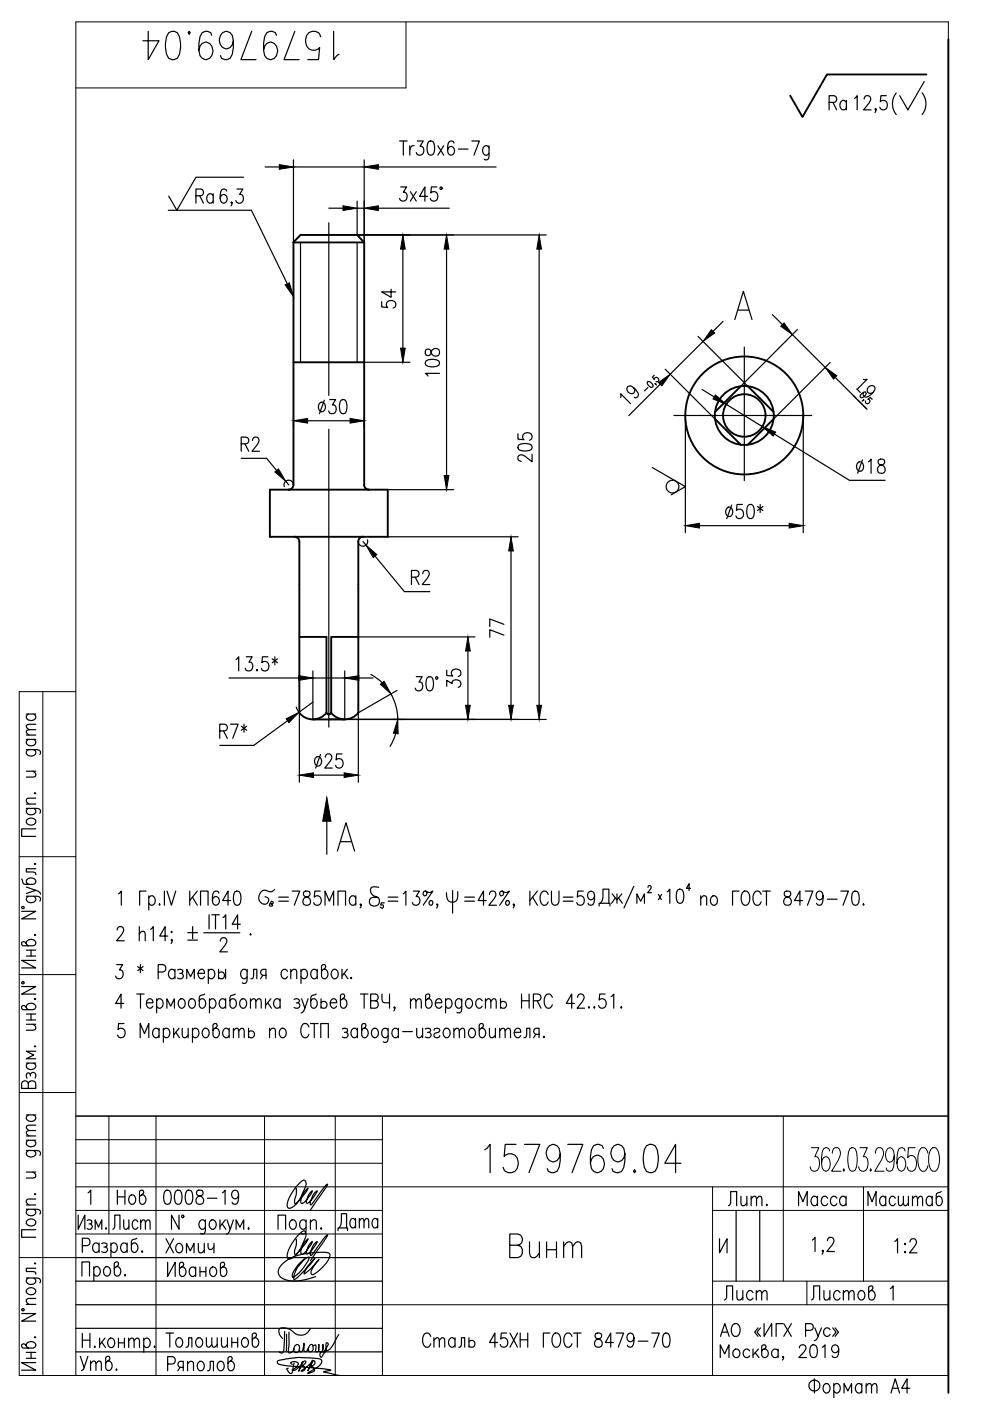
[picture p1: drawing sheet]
<svg xmlns="http://www.w3.org/2000/svg" width="210mm" height="297mm" viewBox="0 0 210 297" stroke-linecap="round" stroke-linejoin="round" font-family="sans-serif">
<defs><g id="words">
<g font-size="10.1">
<text x="29.3" y="13.8">1579769.04</text>
<text x="102" y="249.8">1579769.04</text>
</g>
<text font-size="8.8" x="107.2" y="267.8">Винт</text>
<text font-size="8.4" x="188.4" y="25.4">( )</text>
<g font-size="7.1">
<text x="136.5" y="86.8" transform="rotate(-90 136.5 86.8)">19</text>
<text x="186.6" y="85.4" transform="rotate(-90 186.6 85.4)">19</text>
<text x="70.9" y="262.1">Дата</text>
</g>
<g font-size="6.6">
<text x="175" y="24.7">Ra</text>
<text x="40.6" y="44.4">Ra</text>
<text x="94.5" y="81.1" transform="rotate(-90 94.5 81.1)">108</text>
<text x="180.6" y="101.6">18</text>
<text x="34.6" y="272">Иванов</text>
<text x="152.8" y="276.9">Лист</text>
<text x="171.1" y="276.9">Листов</text>
</g>
<g font-size="6.2">
<text x="85" y="66.7" transform="rotate(-90 85 66.7)">54</text>
<text x="66.7" y="88.9">30</text>
<text x="113.9" y="99.1" transform="rotate(-90 113.9 99.1)">205</text>
<text x="153.1" y="111.1">50*</text>
<text x="108" y="136.2" transform="rotate(-90 108 136.2)">77</text>
<text x="98.8" y="147.1" transform="rotate(-90 98.8 147.1)">35</text>
<text x="66" y="164">25</text>
<text x="24" y="256.5">Нов</text>
<text x="33.9" y="256.5">0008-19</text>
<text x="153.5" y="256.8">Лит.</text>
<text x="168.3" y="256.8">Масса</text>
<text x="183.1" y="256.8">Масштаб</text>
<text x="22.9" y="261.8">Лист</text>
<text x="34.2" y="266.7">Хомич</text>
<text x="188.7" y="266.7">1:2</text>
<text x="34.2" y="286.8">Толошинов</text>
<text x="88.9" y="286.8">Сталь 45ХН ГОСТ 8479-70</text>
<text x="16.2" y="291.7">Утв.</text>
<text x="34.6" y="291.7">Ряполов</text>
</g>
<text font-size="2.6" x="52.2" y="199.3">.</text>
</g></defs>
<g fill="#000" stroke="#000" stroke-width=".21">
<path d="M59.2 34.9l3 .5-3 .5zM77.2 35.4l3-.5v1zM60.5 60.4l.9-.4 .8 2.9zM72.7 43.6l3 .5-3 .5zM77.2 44.1l3-.5v1zM85.4 49.8l.5 3h-1zM94.7 49.8l.5 3h-1zM114.3 49.8l.5 3h-1zM84.9 73.8h1l-.5 3zM150.8 69.9l.7 .7-2.4 1.8zM165.5 69.2l.7-.7 1.8 2.4zM175 77.9l2.4 1.8-.7 .7z"/>
<path d="M58.3 100.1l.7-.7 1.6 2.6zM62.2 89.2l3-.5v1zM74.2 88.7l3 .5-3 .5zM139.6 81.1l2.5-1.8-1.8 2.5zM151.7 83.7l2.3 2-2.8-1.1zM161.6 90.5l2.9 1.1-.6 .9zM77.6 115.6l2.3 2-.8 .6zM94.2 100.8h1l-.5 3zM108.3 113.8l.5 3h-1zM145.3 111.4l3-.4v1zM167.3 111l3 .4-3 .6zM99.2 135l.5 3h-1z"/>
<path d="M60.7 152.4l2.7-1.4-2.1 2.2zM63.3 143.3l3 .4-3 .5zM73.1 143.7l3-.4v.9zM80.6 145.1l.8-.6 1.5 2.6zM84.3 152.5l.1 3.1-1-.2zM98.7 149.5h1l-.5 3zM107.8 149.5h1l-.5 3zM113.8 149.5h1l-.5 3zM63.5 164.3l3-.5v1zM69.3 169.1l.9 5h-1.8z"/>
</g>
<g fill="none" stroke="#000" stroke-width=".25">
<path d="M51.6 37.6h-10.1l-4 7-1.7-3M56.2 35.4h3M62.2 33.9v17.5M62.2 35.4h15M77.2 33.9v17.5M80.2 35.4h25M84.7 29.9h1.6M84.9 39.6h1.3l-.7 1.2a.9 .9 0 0 1 .8 1.2 .9 .9 0 0 1-1.5 .4l-.1-.3M85.5 29.9v3M86.9 30.9v2M87.8 30.9a.8 .8 0 0 0-.9 .9M88.5 29.9h1.3l-.7 1.1a.9 .9 0 0 1 .7 1.3 .9 .9 0 0 1-1.4 .3l-.1-.3"/>
<path d="M90.9 30l.6-.1a1.46 1.46 0 0 1 .7 1.7l-.4 1.2-.6 .1a1.46 1.46 0 0 1-.7-1.7zM92.6 39.6h-1.1l-.2 1.3a.87 .87 0 0 1 1.1-.2 .87 .87 0 0 1 .4 1.1 .82 .82 0 0 1-.6 .8 .82 .82 0 0 1-1-.5M92.8 30.9l1.3 2M93.4 39.7h.3v.4h-.3zM94.1 30.9l-1.3 2M96.3 30.3l-.1-.3-.4-.1-.6 .1a2.82 2.82 0 0 0 0 2.8 .89 .89 0 0 0 1.2-.7 .89 .89 0 0 0-.7-1.1 .81 .81 0 0 0-.8 .9M97.2 31.6h2M100 29.9h1.6l-1.1 3M103.7 30.9l-.1 2.7a.59 .59 0 0 1-.9 .2M103.7 31.3a.66 .66 0 0 0-.6-.4 .66 .66 0 0 0-.7 .4 1.01 1.01 0 0 0 .8 1.6l.5-.4M183.2 21l.3-.6 .6-.1a.93 .93 0 0 1 .1 1.6l-1.1 1.4h1.6M35.7 44.6h17.6l7.6 15.6"/>
<path d="M49.2 42.9l-.1 .2-.1-.2 .1-.1a.63 .63 0 0 1-.1 .9M50.2 40.1h1.3l-.7 1.1h.3a.95 .95 0 0 1 .4 1.4 .95 .95 0 0 1-1.4 .2l-.1-.3M63.7 51.4v25.4M69.7 47.2v36.6M69.7 44.1h3M75.7 42.6v7.2h40.1M75.7 51.4v25.4M75.7 44.1h1.5M80.2 44.1h15.1M85.4 52.8v21M87 40.6l1.3 2M88.3 40.6l-1.3 2"/>
<path d="M90.7 41.6h-1.8l1.2-2v3M94.7 52.8v48M114.3 52.8v96.7M77.2 76.8h9.7M138.7 79.6l-.4 .4 .4 .5a.44 .44 0 0 1 .5-.5 .44 .44 0 0 1 .4 .5 .44 .44 0 0 1-.5 .4M141 78.3l10.6 10.5M148 71.3l10.6 10.6M149.1 72.4l-7 6.9M153.3 68.1l-2.1 2.2M155.8 67.8l1.8-6 1.8 6M156.5 65.8h2.3M157.8 73.6v28.3"/>
<path d="M163.8 66.7l2.1 2.1M168 70.9l7 7M169.1 69.9l-12 12M176 76.8l-12 12M51.1 97.2h5.4l2.2 2.5M51.1 94.1h1.1a.73 .73 0 0 0 .6-.7 .73 .73 0 0 0-.6-.7h-1.1v3M51.9 94.1l.8 1.6M53.5 93.4l.3-.6 .7-.1a.94 .94 0 0 1 .1 1.6l-1.2 1.4h1.6M62.2 88.5v2.2M69.7 91v63.2M77.2 88.5v2.2M138.3 99.1l7 4.1-3 1.7"/>
<path d="M139 81.3l-.1 .1 .1-.1 .1 .4M140 81.5l-6.7 6.6M142.9 88.1h29.2M145.3 88.1v24.9M148.9 82.6l2.5 1.6M154 85.7l7.6 4.8M164.2 92l15.9 9.8h7.6M170.3 88.1v24.9M177.1 80l6.7 6.7M60.6 102l.6 .8M62.2 102.8a1 1 0 0 0-1.2-1 1 1 0 0 0-.7 1.4M77 114.8l.6 .8"/>
<path d="M77.9 114.4a1 1 0 0 1-.8 1.4 1 1 0 0 1-1.1-1M79.5 117.9l6.2 7.5h5.4M82.2 103.8h14M82.2 113.8h27.6M108.3 116.8v32.7M148.3 111.4h19M50 139.8l.6-.5v2.9M52.2 139.3h1.3l-.7 1.1h.3a.94 .94 0 0 1 .4 1.4 .94 .94 0 0 1-1.4 .2l-.1-.3M56.8 139.3h-1.2l-.1 1.2a.87 .87 0 0 1 1.1-.1 .87 .87 0 0 1 .4 1 .82 .82 0 0 1-.7 .8 .82 .82 0 0 1-.9-.5M57.7 139.7l1.1 .8M58.3 139.3v1.7M58.8 139.7l-1.1 .8"/>
<path d="M76 135h24.7M87.2 122.4h1.1a.73 .73 0 0 0 .6-.7 .73 .73 0 0 0-.6-.8h-1.1v3M88 122.4l.8 1.5M89.6 121.7l.3-.6 .7-.2a.93 .93 0 0 1 .1 1.6l-1.2 1.4h1.6M99.2 138v11.5M5.6 158.9l2.7 .2 .3 .3-.2 .6M5.6 156.8h2M5.6 155.8h2M5.6 151.4h2M6 158.9l-.4 .5a1 1 0 0 0 1 .9 1 1 0 0 0 1-.9l-.4-.5M6 156.8a.66 .66 0 0 0-.4 .6 .66 .66 0 0 0 .4 .6 .91 .91 0 0 0 1.1 .1 .91 .91 0 0 0 .3-1.1l-.2-.2M6 151.4l-.4 .4a1 1 0 0 0 1 1 1 1 0 0 0 1-1l-.4-.4"/>
<path d="M7.6 154.7l-1.9 .1-.1 .5 .6 .5M7.6 153.6l-1.9 .1-.1 .4 .6 .6M46.6 155h1a.73 .73 0 0 0 .6-.7 .73 .73 0 0 0-.6-.8h-1v3M47.4 155l.8 1.5M48.5 143.7h14.8M48.9 153.5h1.6l-1.2 3M51.2 154l1.1 .8M51.7 153.5v1.8M52.3 154l-1.1 .8M54.5 142l.1 .1-.1 .1zM61 152.8l-7.2 5.2h-7.2M62.8 149.9l.7 1.2"/>
<path d="M63.5 151.1v14.7M66.3 142.2v10.3M66.3 143.7h6.8M66.3 148.9l-2.9 2.1M69.7 152.5h46.1M73.1 142.2v10.3M76 151.1v14.7M76.1 143.7h3M78.6 143l2.4 1.8M82.9 147.1a10.8 10.8 0 0 1 1.4 5.4M83.9 155.5l-1.2 2.7M84.2 146.4l-8.3 4.7"/>
<path d="M88.3 143.5h1.2l-.7 1.1h.4a.95 .95 0 0 1 .4 1.4 .95 .95 0 0 1-1.5 .2l-.1-.3M90.6 143.6l.6-.1a1.46 1.46 0 0 1 .7 1.7l-.3 1.1-.6 .2a1.46 1.46 0 0 1-.7-1.7zM5.6 171.4l2.7 .1 .3 .3-.2 .6M5.6 170.5h2M5.6 163.5h2M5.7 173.8a1.06 1.06 0 0 1 1.1-.3 1.06 1.06 0 0 1 .8 .9 1.06 1.06 0 0 1-1.1 .5 1.06 1.06 0 0 1-.9-.9zM6 171.4l-.4 .4a1 1 0 0 0 1 1 1 1 0 0 0 1-1l-.4-.4M7 163.5l.6 .6-.2 .6-1.8 .1M7.3 168.2h.3l-.2 .1zM7.6 175.7h-3v1.6h3M7.6 169.2l-1.9 .1-.1 .6 .6 .6M69.3 174.1v7"/>
<path d="M72.2 178.5h2.3M4.6 193.2h3l-3 1.6h3M4.6 186.4l.4 1 2 .1a.64 .64 0 0 0 .6-.6 .64 .64 0 0 0-.4-.6 .9 .9 0 0 0-1.2-.1 .9 .9 0 0 0-.3 1.1l.3 .2M4.7 192.3h.4v.3h-.4zM5.6 190l2.7 .1 .3 .4-.2 .5M5.6 188.1l2 .7-2 .6M6 190l-.4 .5a1 1 0 0 0 1 .9 1 1 0 0 0 1-.9l-.4-.5M7.3 198.2h.3l-.2 .2zM7.3 183.2l.1-.2 .2 .2-.2 .1zM7.6 188.8l.8 .4 .2 .4M7.6 184.2h-2v.7l1.8 .1 .2 .4M24.8 197.2l.3-.6 .7-.1a.93 .93 0 0 1 .1 1.5l-1.2 1.5h1.6"/>
<path d="M25.1 189.5l.6-.6v3M29.5 198l.6-.5 .6 .1 .1 1.9M29.5 196.5v3M31 188.9h-1.4v3M31.5 190.4l.5-.5a1 1 0 0 1 .9 1 1 1 0 0 1-.9 1l-.5-.4M31.5 189.9v3M31.9 197l.6-.5v3M33.8 191.6l.1 .2-.1 .1-.1-.1zM34.9 188.9v3M35.4 188.9l.9 3 1-3M35.6 198.5h-1.7l1.1-2v3M36.4 197.5l.1 .1-.1 .1-.1-.1z"/>
<path d="M36.5 199.3l-.1 .2-.1-.2 .1-.1a.62 .62 0 0 1-.1 .8M39.8 197.7h2.1M39.8 199.3h2.1M40.2 188.9v3M40.8 190.2l1 1.7M40.8 196.5v2.5M41.8 188.9l-1.6 2M42.5 191.9v-3h1.6v3M43.2 197.8h7.6M44.3 194v3M44.9 194h1.6M45.7 194v3"/>
<path d="M46.4 189.4a.64 .64 0 0 0-1-.3 2.84 2.84 0 0 0 0 2.7 .66 .66 0 0 0 1-.3 .86 .86 0 0 0 0-1 .86 .86 0 0 0-1-.3l-.4 .7M46.7 199.5l.3-.5 .6-.2a.93 .93 0 0 1 .1 1.6l-1.1 1.4h1.6M47.3 194.5l.6-.5v3M48.9 190.9h-1.7l1.1-2v3M49.8 189.1l.6-.2a1.46 1.46 0 0 1 .7 1.7l-.4 1.2-.5 .1a1.44 1.44 0 0 1-.7-1.7zM51 196h-1.8l1.2-2v3M57.6 191.1a.3 .3 0 0 1 .3 .4 .3 .3 0 0 1-.5 .1l.3 .2a.3 .3 0 0 1-.4 .4 .3 .3 0 0 1-.1-.5zM58.2 188.6a1.27 1.27 0 0 1-1.8 .2 1.44 1.44 0 0 0-1.5 1.5 1.44 1.44 0 0 0 1.6 1.3 .79 .79 0 0 0 .5-.8 .79 .79 0 0 0-.8-.7M59.1 190.2h2M59.1 191.1h2M61.9 188.9h1.6l-1.1 3M64.5 189.1a.67 .67 0 0 0 .2 1 .98 .98 0 0 1 1.1 .6 .98 .98 0 0 1-.5 1.2 .88 .88 0 0 1-1.1-.7 .88 .88 0 0 1 .7-1l.5-.1a.61 .61 0 0 0 .3-.6 .61 .61 0 0 0-.4-.6z"/>
<path d="M67.9 188.9h-1.2l-.1 1.3a.88 .88 0 0 1 1.1-.2 .88 .88 0 0 1 .4 1.1 .82 .82 0 0 1-.7 .8 .82 .82 0 0 1-.9-.5M68.9 191.9v-3l.9 2.2 .9-2.2v3M71.5 180.5l1.9-6 1.8 6M71.7 191.9v-3h1.6v3M75.4 190.4l-.4-.5a1 1 0 0 0-1 1 1 1 0 0 0 1 1l.4-.4M75.4 189.9v2M76.6 191.8l-.1 .1-.2-.1 .2-.2a.62 .62 0 0 1-.2 .9M80.3 188.1a1.31 1.31 0 0 0-1.7 .3 1.59 1.59 0 0 0 1.5 1.9 1.06 1.06 0 0 1-.4 1.8 1.06 1.06 0 0 1-1.3-1.3 1.32 1.32 0 0 1 1.8-.5M81.5 191.4h-.6l-.2 .5a.39 .39 0 0 1 .6 .1 .39 .39 0 0 1-.2 .5l-.5-.2M82.3 190.2h2M82.3 191.1h2M85.5 189.5l.6-.6v3"/>
<path d="M87.7 188.9h1.2l-.7 1.2h.4a.94 .94 0 0 1 .4 1.3 .94 .94 0 0 1-1.5 .2l-.1-.2M90.3 188.9l.2 .6-.3 .4h-.3l-.2-.3 .1-.5a.77 .77 0 0 1 1.1 .1l.9-.3-2.1 3M92.8 191.8l-.1 .1v-.3a.64 .64 0 0 1-.1 .9M96 188.8v4.8M97 189.1l.1 .8a1.18 1.18 0 0 1-1.1 1.4 1.18 1.18 0 0 1-1.3-1.3v-.7M98.5 190.2h2.1M98.5 191.1h2.1M103.1 190.9h-1.7l1.1-2v3M103.8 189.6l.2-.5 .7-.2a.93 .93 0 0 1 .1 1.6l-1.1 1.4h1.6M106.5 188.9l.2 .3v.3l-.3 .4h-.2l-.3-.3 .2-.5a.75 .75 0 0 1 1 .1l.9-.3-2.1 3M109 191.8l-.1 .1-.1-.1 .1-.2a.62 .62 0 0 1-.1 .9M112.3 188.9v3"/>
<path d="M112.9 190.2l1 1.7M113.9 188.9l-1.6 2M116.2 189.6a.8 .8 0 0 0-.8-.7 .8 .8 0 0 0-.8 .7 1.88 1.88 0 0 0 .6 2.3 .85 .85 0 0 0 1-.7M116.9 188.9v2.2a.8 .8 0 0 0 .8 .8 .8 .8 0 0 0 .8-.8v-2.2M119.4 190.2h2.1M119.4 191.1h2.1M123.7 188.9h-1.2l-.1 1.3a.87 .87 0 0 1 1.1-.2 .87 .87 0 0 1 .4 1.1 .82 .82 0 0 1-.7 .8 .82 .82 0 0 1-.9-.5M126.1 189.9a.8 .8 0 0 1-.8 .9 .95 .95 0 0 1-.7-1 .95 .95 0 0 1 .8-.9l.3 .2a2.51 2.51 0 0 1 0 2.7 .64 .64 0 0 1-1-.3M127 192.1v-.6h2.3v.6M127.3 191.5a3.1 3.1 0 0 0 .5-3h1.3v3M129.8 189.5l1 1.3 1-1.3M130.5 190.4l-.8 1.1"/>
<path d="M130.8 189.5v2M131.2 190.4l.8 1.1M134.4 187.9l-2.1 4.6M135 191.5v-2l.8 1.6 .8-1.6v2M137.4 188.1l.2-.3h.2l.3 .3-.2 .4-.6 .8h.8M139.6 189.6l.6 1.2M140.3 189.6l-.7 1.2M141.4 189.1l.6-.6v3M143.7 188.7l.6-.2a1.46 1.46 0 0 1 .7 1.7l-.4 1.2-.5 .1a1.42 1.42 0 0 1-.7-1.7zM146.4 188.4h-.9l.6-1v1.5M148.6 190.5l.5-.6 .6 .2 .1 1.8M148.6 189.9v2"/>
<path d="M151 190.1l.2-.2a1 1 0 0 1 .9 1 1 1 0 0 1-.9 1 1.17 1.17 0 0 1-.2-1.8zM156.7 188.9h-1.4v3M157.6 189.1l.2-.2a.99 .99 0 0 1 1.2 1.2 1.78 1.78 0 0 1-.7 1.8 .99 .99 0 0 1-1.2-1.1 2.11 2.11 0 0 1 .5-1.7zM161.4 189.6a.8 .8 0 0 0-.8-.7 .8 .8 0 0 0-.8 .7 1.88 1.88 0 0 0 .5 2.3 .84 .84 0 0 0 1.1-.7M161.7 188.9h1.6M162.5 188.9v3M166.4 189.1a.69 .69 0 0 0 .2 1 .98 .98 0 0 1 1.1 .6 .98 .98 0 0 1-.5 1.2 .87 .87 0 0 1-1.1-.7 .87 .87 0 0 1 .8-1l.4-.1a.61 .61 0 0 0 .4-.6 .61 .61 0 0 0-.5-.6zM170.2 190.9h-1.7l1.1-2v3M170.7 188.9h1.6l-1.1 3M174.5 189.9a.79 .79 0 0 1-.8 .9 .95 .95 0 0 1-.7-1 .95 .95 0 0 1 .8-.9l.4 .2a2.58 2.58 0 0 1 0 2.7 .65 .65 0 0 1-1.1-.3M175.4 190.6h2.1M178.3 188.9h1.6l-1.2 3"/>
<path d="M180.9 189.1l.6-.2a1.46 1.46 0 0 1 .7 1.7l-.4 1.2-.5 .1a1.46 1.46 0 0 1-.7-1.7zM183.1 191.6l.1 .2-.1 .1-.1-.1zM4.6 209.2h3l-3 1.6h3M4.7 208.2h.4v.3h-.4zM5.6 200.1a1 1 0 0 1 1-.9 1 1 0 0 1 1 .9l-.6 .4h-2.1l-.3-.3v-.3l.4-.3 .3 .1 .7 .8M5.6 213.6a1 1 0 0 1 1-.9 1 1 0 0 1 1 .9l-.6 .5h-2.1l-.3-.4v-.3l.4-.2 .3 .1 .7 .8M5.6 201.5h2M5.6 202.7h2M5.6 217.2h2M5.6 215h2M5.6 216.3h2M6.6 215v1.3"/>
<path d="M6.6 201.5v1.2M7 217.2l.6 .5-.2 .6-1.8 .1M7.3 211.8l.1-.1 .2 .1zM7.6 203.6h-3l3 1.6h-3M24.7 204.5h1.3l-.7 1.2a.9 .9 0 0 1 .7 1.2 .9 .9 0 0 1-1.4 .3l-.1-.3M26.2 212.8h-1.7l1.2-2v3M26.3 217h-1.2l-.1 1.3a.88 .88 0 0 1 1.1-.2 .88 .88 0 0 1 .4 1.1 .82 .82 0 0 1-.6 .8 .82 .82 0 0 1-1-.6M29 210.8h1.6M29.2 204.9l1.1 .9M29.8 204.5v1.7M29.8 210.8v3M30.3 204.9l-1.1 .9"/>
<path d="M31 212.6h1.4a.67 .67 0 0 0-.4-.8 .67 .67 0 0 0-.8 .4 1.01 1.01 0 0 0 .8 1.6l.4-.5M33.2 212.2a.67 .67 0 0 1 .6-.5 .67 .67 0 0 1 .7 .5 1.01 1.01 0 0 1-.8 1.6l-.5-.5M33.2 211.8v3M33.5 206.1h1.1a.82 .82 0 0 0 .6-.8 .82 .82 0 0 0-.6-.8h-1.1v3M33.7 218.4a.67 .67 0 0 0-.6-.4 .67 .67 0 0 0-.6 .4 1.01 1.01 0 0 0 .8 1.6l.4-.4M33.7 218v2M34.6 218.4a.67 .67 0 0 1 .7-.4 .67 .67 0 0 1 .6 .4 1.01 1.01 0 0 1-.8 1.6l-.5-.4M34.6 218v3M35.4 213.8v-2l.8 1.5 .8-1.5v2M36.8 218v2M37.1 205.9a.67 .67 0 0 0-.6-.4 .67 .67 0 0 0-.7 .4 1.01 1.01 0 0 0 .8 1.6l.5-.4M37.1 205.5v2"/>
<path d="M37.3 218.9l.8 1.1M37.6 205.7a.73 .73 0 0 1 1.2 .2l-.1 .3-.6 .2M38 218l-1.2 1.4M38.1 211.9a.64 .64 0 0 1 1.1 .3 1.01 1.01 0 0 1-.8 1.6 1.19 1.19 0 0 1-.3-1.9zM38.5 206.4a.59 .59 0 0 1 .4 .5 .59 .59 0 0 1-.4 .6l-.9-.1M38.6 218l.1 1.9 .6 .1 .6-.6M39.6 207.5v-2l.8 1.6 .8-1.6v2M39.9 218v2M40.3 211.9a.65 .65 0 0 1 1 .3 1.01 1.01 0 0 1-.8 1.6 1.19 1.19 0 0 1-.2-1.9zM40.8 218.4a.66 .66 0 0 1 .6-.4 .66 .66 0 0 1 .7 .4 1.01 1.01 0 0 1-.8 1.6l-.5-.4M40.8 218v3M42 206.4h1.4a.66 .66 0 0 0-.5-.9 .66 .66 0 0 0-.8 .4 1.01 1.01 0 0 0 .8 1.6l.5-.4"/>
<path d="M43.2 218.2a.64 .64 0 0 1 1 .2 1.01 1.01 0 0 1-.8 1.6 1.19 1.19 0 0 1-.2-1.8zM43.4 210.8l-1 .4-.2 2a.64 .64 0 0 0 .6 .6 .64 .64 0 0 0 .7-.5 .91 .91 0 0 0 0-1.1 .91 .91 0 0 0-1-.3l-.3 .3M44.2 205.9a.67 .67 0 0 1 .6-.4 .67 .67 0 0 1 .6 .4 1.01 1.01 0 0 1-.8 1.6l-.4-.4M44.2 205.5v3M44.4 212.2a.67 .67 0 0 1 .6-.5 .67 .67 0 0 1 .7 .5 1.01 1.01 0 0 1-.8 1.6l-.5-.5M44.4 211.8v3M45.6 218a1 1 0 0 1 .9 1 1 1 0 0 1-.9 1l-.4-.6v-2.1l.3-.3h.3l.3 .4-.2 .3-.7 .7M46.3 206.4a.73 .73 0 0 1 1.2 0 .73 .73 0 0 1-.4 1.1h-.4l-.4-.3M46.3 205.5v2M47.8 205.5v2M47.8 212.2a.67 .67 0 0 0-.6-.5 .67 .67 0 0 0-.6 .5 1.01 1.01 0 0 0 .8 1.6l.4-.5M47.8 211.8v2"/>
<path d="M48.6 218.4a.67 .67 0 0 0-.6-.4 .67 .67 0 0 0-.7 .4 1.01 1.01 0 0 0 .8 1.6l.5-.4M48.6 218v2M49.5 218.6l.6-.6 .4 .2 .1 1.8M49.5 218v2M49.9 210.8l-1 .4-.1 2a.64 .64 0 0 0 .5 .6 .64 .64 0 0 0 .7-.5 .91 .91 0 0 0 .1-1.1 .91 .91 0 0 0-1.1-.3l-.2 .3M50.6 218.6l.6-.6 .5 .2 .1 1.8M51.2 211.9a.64 .64 0 0 1 1 .3 1.01 1.01 0 0 1-.8 1.6 1.19 1.19 0 0 1-.2-1.9zM52.4 205.9l-.1-.1a.59 .59 0 0 0-.9-.1 1.07 1.07 0 0 0-.3 1.1 1.07 1.07 0 0 0 .8 .7l.5-.4M52.4 205.5l-.1 2.7a.59 .59 0 0 1-.9 .2M52.7 218.9a.73 .73 0 0 1 1.2 0 .73 .73 0 0 1-.4 1.1h-.5l-.3-.3M52.7 218v2M53.1 212.3l.6-.5 .4 .1 .1 1.9"/>
<path d="M53.1 211.8v2M53.2 207.5l.5-.1 .1-1.9h.7v2M54.2 212.3l.6-.5 .5 .1 .1 1.9M55.7 206.8l-.5 .7M56.3 211.8v2M56.4 206.8l-.9-.1a.66 .66 0 0 1 .2-1.2h.7v2M56.8 212.6l.8 1.2M57.2 218.6l.5-.6 .6 .2 .1 1.8M57.2 218v2M57.4 211.8l-1.1 1.4M59.4 212.2a.67 .67 0 0 0-.6-.5 .67 .67 0 0 0-.7 .5 1.01 1.01 0 0 0 .8 1.6l.5-.5M59.4 211.8v2"/>
<path d="M59.5 218.2a.65 .65 0 0 1 1.1 .2 1.01 1.01 0 0 1-.8 1.6 1.19 1.19 0 0 1-.3-1.8zM61 205.9a.66 .66 0 0 0-.7-.4 .66 .66 0 0 0-.6 .4 1.01 1.01 0 0 0 .8 1.6l.5-.4M61.7 206.1l.5-.6 .6 .2 .1 1.8M61.7 205.5v2M62.3 211.9a.73 .73 0 0 1 1.2 .3l-.1 .3-.6 .1M63.2 212.6a.59 .59 0 0 1 .4 .6 .59 .59 0 0 1-.4 .6l-.9-.2M63.8 205.9a.67 .67 0 0 1 .7-.4 .67 .67 0 0 1 .6 .4 1.01 1.01 0 0 1-.8 1.6l-.5-.4M63.8 205.5v3M64 211.8l.6 2 .7-2M64.6 213.8l-.2 .5-.6 .5M65.5 217.7a.8 .8 0 0 0-.8-.7 .8 .8 0 0 0-.8 .7 1.89 1.89 0 0 0 .6 2.3 .85 .85 0 0 0 1-.7M65.8 217h1.6"/>
<path d="M66.6 217v3M67 210.8l-1 .4-.1 2a.64 .64 0 0 0 .6 .6 .64 .64 0 0 0 .7-.5 .91 .91 0 0 0 0-1.1 .91 .91 0 0 0-1.1-.3l-.2 .3M67.3 205.9a.67 .67 0 0 0-.7-.4 .67 .67 0 0 0-.6 .4 .91 .91 0 0 0-.1 1.2 .91 .91 0 0 0 1.1 .3l.3-.3M67.3 205.5v2M68.1 212.6a.74 .74 0 0 1 1.2 0 .74 .74 0 0 1-.4 1.2h-.5l-.3-.3M68.1 211.8v2M68.6 205.5a1 1 0 0 1 .9 1 1 1 0 0 1-.9 1l-.4-.6v-2.1l.3-.3h.3l.3 .4-.1 .3-.8 .7M70 212.6h1.4a.67 .67 0 0 0-.4-.8 .67 .67 0 0 0-.9 .4 1.01 1.01 0 0 0 .8 1.6l.5-.5M70.6 205.7a.65 .65 0 0 1 1 .2 1.01 1.01 0 0 1-.8 1.6 1.19 1.19 0 0 1-.2-1.8zM72.5 205.5v2M72.6 218.2a.73 .73 0 0 1 1.1 .2l-.1 .3-.6 .2M72.6 211.8a1 1 0 0 1 1 1 1 1 0 0 1-1 1l-.4-.6v-2.2l.3-.2h.4l.2 .4-.1 .3-.8 .7"/>
<path d="M73 206.4l.8 1.1M73.4 218.9a.59 .59 0 0 1 .4 .5 .59 .59 0 0 1-.4 .6l-.8-.1M73.7 205.5l-1.2 1.4M74.5 207.2v.3l-.2-.1zM75.8 218.4a.67 .67 0 0 0-.6-.4 .67 .67 0 0 0-.7 .4 1.01 1.01 0 0 0 .8 1.6l.5-.4M75.8 218v2M76.4 210.8h1.6M77.1 218a1 1 0 0 1 1 1 1 1 0 0 1-1 1l-.4-.6v-2.1l.3-.3h.4l.2 .4-.1 .3-.8 .7M77.2 210.8v3M78.6 212.2h1a.82 .82 0 0 1 .6 .8 .82 .82 0 0 1-.6 .8h-1v-3h1a.73 .73 0 0 1 .6 .7 .73 .73 0 0 1-.6 .7M79.1 218.2a.64 .64 0 0 1 1 .2 1.01 1.01 0 0 1-.8 1.6 1.19 1.19 0 0 1-.2-1.8zM81 210.8v1.1l.2 .6 .4 .1h1"/>
<path d="M82.3 218.4l-.1-.1a.59 .59 0 0 0-.9-.1 1.07 1.07 0 0 0-.3 1.1 1.07 1.07 0 0 0 .8 .7l.5-.4M82.3 218l-.1 2.7a.59 .59 0 0 1-.9 .2M82.6 210.8v3M83.7 213.6l-.1 .2-.1-.2 .1-.1a.63 .63 0 0 1-.1 .8M84.5 218.4a.67 .67 0 0 0-.7-.4 .67 .67 0 0 0-.6 .4 1.01 1.01 0 0 0 .8 1.6l.5-.4M84.5 218v2M85.4 218.7h2M87 212.3l.6-.5 .5 .1 .1 1.9M87 211.8v2M88.2 212.3l.6-.5 .4 .1 .1 1.9M88.4 218l.1 1.9 .5 .1 .6-.6M89.6 218v2"/>
<path d="M90.2 218.2a.73 .73 0 0 1 1.1 .2l-.1 .3-.6 .2M90.7 211.8a1 1 0 0 1 .9 1 1 1 0 0 1-.9 1l-.5-.6v-2.2l.4-.2h.3l.3 .4-.2 .3-.8 .7M91 218.9a.59 .59 0 0 1 .4 .5 .59 .59 0 0 1-.4 .6l-.8-.1M92 218.4a.67 .67 0 0 1 .6-.4 .67 .67 0 0 1 .7 .4l-.4 .5-.5 .1a.55 .55 0 0 0-.3 .9 .71 .71 0 0 0 1.2-.3M92.3 212.6h1.4a.67 .67 0 0 0-.5-.8 .67 .67 0 0 0-.8 .4 1.01 1.01 0 0 0 .8 1.6l.5-.5M94.3 218.2a.64 .64 0 0 1 1 .2 1.01 1.01 0 0 1-.8 1.6 1.19 1.19 0 0 1-.2-1.8zM94.5 212.2a.67 .67 0 0 1 .6-.5 .67 .67 0 0 1 .6 .5 1.01 1.01 0 0 1-.8 1.6l-.4-.5M94.5 211.8v3M96.2 218.6l.6-.6 .5 .2 .1 1.8M96.2 218v2M97.4 218.6l.6-.6 .4 .2 .1 1.8M97.9 212.2l-.2-.3a.64 .64 0 0 0-1.1 .3 1.01 1.01 0 0 0 .8 1.6l.5-.5"/>
<path d="M97.9 211.8l-.1 2.7-.4 .3-.5-.2M99 211.9a.64 .64 0 0 1 1.1 .3 1.01 1.01 0 0 1-.8 1.6 1.18 1.18 0 0 1-.3-1.9zM99.7 218.2a.64 .64 0 0 1 1 .2 1.01 1.01 0 0 1-.8 1.6 1.18 1.18 0 0 1-.2-1.8zM102.1 218a1 1 0 0 1 .9 1 1 1 0 0 1-.9 1l-.5-.6v-2.1l.4-.3h.3l.2 .4-.1 .3-.8 .7M102.2 212.2a.67 .67 0 0 0-.6-.5 .67 .67 0 0 0-.6 .5 1.01 1.01 0 0 0 .8 1.6l.4-.5M102.9 212.3l.6-.5 .5 .1 .1 1.9M102.9 211.8v2M103.8 218l.1 1.9 .6 .1 .5-.6M104.1 212.3l.5-.5 .5 .1 .1 1.9M105 218v2M106 218.6l.5-.6 .5 .2 .1 1.8M106 218v2"/>
<path d="M106.1 212.6a.73 .73 0 0 1 1.2 0 .73 .73 0 0 1-.4 1.2h-.4l-.4-.3M106.1 211.8v2M107.1 218.6l.6-.6 .4 .2 .1 1.8M109 218.9h1.4a.67 .67 0 0 0-.4-.9 .67 .67 0 0 0-.9 .4 1.01 1.01 0 0 0 .9 1.6l.4-.4M110.6 210.8v3M110.6 212.2h1.6M112.2 210.8v3M113.1 212.2h1a.73 .73 0 0 0 .6-.7 .73 .73 0 0 0-.6-.7h-1v3M113.6 219.3l-.5 .7M113.9 212.2l.8 1.6M114.3 219.3l-.9-.1a.67 .67 0 0 1 .2-1.2h.7v2M115.3 219.7l.1 .2-.1 .1-.1-.1z"/>
<path d="M117.1 211.5a.8 .8 0 0 0-.8-.8 .8 .8 0 0 0-.8 .8 1.89 1.89 0 0 0 .6 2.3 .87 .87 0 0 0 1-.8M121.8 212.8h-1.7l1.1-2v3M122.5 211.5l.2-.6 .7-.1a.94 .94 0 0 1 .1 1.5l-1.1 1.5h1.6M124.9 213.5l.1 .1-.1 .2-.2-.2zM126 213.5l.1 .1-.1 .2-.1-.2zM128.3 210.8h-1.1l-.2 1.2a.88 .88 0 0 1 1.1-.1 .88 .88 0 0 1 .4 1 .82 .82 0 0 1-.6 .9 .82 .82 0 0 1-1-.6M129.6 211.3l.5-.5v3M131.7 213.5l.1 .1-.1 .2-.1-.2zM5.6 236.4h2M5.6 225.4h2M6 229.7a.73 .73 0 0 0-.7-.5 .73 .73 0 0 0-.7 .5v1.1h3v-1.1a.82 .82 0 0 0-.8-.6 .82 .82 0 0 0-.8 .6v1.1M6 225.4a.66 .66 0 0 0-.4 .6 .66 .66 0 0 0 .4 .6 .9 .9 0 0 0 1.1 .1 .9 .9 0 0 0 .3-1.1l-.3-.2"/>
<path d="M6 236.4l-.4 .4a1 1 0 0 0 1 1 1 1 0 0 0 1-1l-.4-.4M6.4 227.8a.59 .59 0 0 1 .6-.5 .59 .59 0 0 1 .6 .5l-.2 .8M6.4 228.1v-.3l-.4-.3a.73 .73 0 0 0-.3 1.1M7.3 221.9l.1-.2 .2 .2-.2 .1zM7.6 239.7l-1.9 .1-.1 .5 .6 .5M7.6 238.6l-1.9 .1-.1 .4 .6 .6M7.6 222.9h-2l1.5 .8-1.5 .8h2M29.7 220v-3l.9 2.2 1-2.2v3M68 220v-3h1.6v3M111.1 220l.5-.1 .1-1.9h.6v2M5.6 256.4l2.7 .1 .3 .3-.2 .6M5.6 243.9l2.7 .1 .3 .4-.2 .6"/>
<path d="M5.6 255.5h2M5.6 248.5h2M5.6 241.8h2M5.6 240.8h2M5.7 258.8a1.06 1.06 0 0 1 1.1-.3 1.06 1.06 0 0 1 .8 .9 1.06 1.06 0 0 1-1.1 .5 1.06 1.06 0 0 1-.9-.9zM6 256.4l-.4 .4a1 1 0 0 0 1 1 1 1 0 0 0 1-1l-.4-.4M6 243.9l-.4 .5a1 1 0 0 0 1 .9 1 1 0 0 0 1-.9l-.4-.5M6 241.8a.66 .66 0 0 0-.4 .6 .66 .66 0 0 0 .4 .6 .91 .91 0 0 0 1.1 .1 .91 .91 0 0 0 .3-1.1l-.2-.2M7 248.5l.6 .6-.2 .5-1.8 .2M7.3 253.2l.1-.1 .2 .1zM7.6 254.2l-1.9 .1-.1 .6 .6 .6M16.6 257.6v3l1.4-3v3"/>
<path d="M18.5 258.8a.6 .6 0 0 1 1 .3l-.3 .4h-.3M18.7 252.9l.5-.6v3M19.2 259.5a.61 .61 0 0 1 .4 .6 .61 .61 0 0 1-.4 .5l-.7-.1M38 257.6v3l-1.6-3v3M43.6 259.1l-.3-.3a.64 .64 0 0 0-1 .3 1.01 1.01 0 0 0 .8 1.5l.5-.4M43.6 258.6l-.2 2.7-.3 .3-.6-.1M44.7 258.8a.64 .64 0 0 1 1 .3 1.01 1.01 0 0 1-.8 1.5 1.18 1.18 0 0 1-.2-1.8zM46.6 258.6v2M47.1 259.5l.8 1.1M47.8 258.6l-1.2 1.5M48.1 258.6l.7 2 .7-2M61.7 258.8a.64 .64 0 0 1 1 .3 1.01 1.01 0 0 1-.8 1.5 1.19 1.19 0 0 1-.2-1.8z"/>
<path d="M62.8 252l-.1 1.6a1.69 1.69 0 0 0-.1 1.7l.1-.1a9.2 9.2 0 0 0 2.2-4.2l-.1-.4a.52 .52 0 0 0-.4-.4 .52 .52 0 0 0-.5 .3 8.7 8.7 0 0 0-3 5.2l.1 .3a.79 .79 0 0 0 1.2-.2l2.3-2.6 .8-1.3a3.4 3.4 0 0 0-1.4 3.2v.1a5.3 5.3 0 0 0 2.3-2.7 2.91 2.91 0 0 0-1.1 2.6 5.7 5.7 0 0 0 2.2-2.6 3.5 3.5 0 0 0-1.4 2.9l.4-.3 2.3-3.3 .9-.7-3.7 5.5M64.9 259.1l-.1-.2a.59 .59 0 0 0-.9-.1 1.07 1.07 0 0 0-.3 1.1 1.07 1.07 0 0 0 .8 .7l.5-.4M64.9 258.6l-.1 2.7a.59 .59 0 0 1-.9 .2M65.8 259.2l.6-.6 .6 .2 .1 1.8M65.8 258.6v2M156.1 256.6v15M161.1 256.6v15M4.6 278.5h3l-3 1.6h3M4.7 277.5h.4v.4h-.4zM5.6 271l2.7 .1 .3 .3-.2 .6M5.6 276.6h2M5.7 273.4a1.06 1.06 0 0 1 1.1-.4 1.06 1.06 0 0 1 .8 .9 1.06 1.06 0 0 1-1.1 .6 1.06 1.06 0 0 1-.9-.9z"/>
<path d="M6 271l-.4 .4a1 1 0 0 0 1 .9 1 1 0 0 0 1-.9l-.4-.4M7.3 267.9l.1-.1 .2 .1-.2 .1zM7.6 260.7h-3v1.6h3M7.6 275.3l-1.9 .1-.1 .6 .6 .6M7.6 268.9h-2v.7l1.8 .1 .2 .5M16.1 266.6h65M16.1 271.6h65M16.1 276.6h65M17.4 270.5v-2.9h1.6v2.9M17.5 264.1h1a.82 .82 0 0 0 .6-.8 .82 .82 0 0 0-.6-.8h-1v3M19.9 269l.4-.5a1 1 0 0 1 1 1 1 1 0 0 1-1 1l-.4-.4M19.9 268.5v3.1"/>
<path d="M20.2 260.6v-2l.7 1.6 .7-1.6v2M21 264a.67 .67 0 0 0-.6-.5 .67 .67 0 0 0-.7 .5 1.01 1.01 0 0 0 .8 1.5l.5-.4M21 263.5v2M21.6 263.7a.73 .73 0 0 1 1.1 .3l-.3 .4h-.4M22.3 268.7l.2-.2a1 1 0 0 1 .9 1 1 1 0 0 1-.9 1 1.17 1.17 0 0 1-.2-1.8zM22.4 264.4a.59 .59 0 0 1 .4 .6 .59 .59 0 0 1-.4 .5l-.8-.1M23.5 264a.66 .66 0 0 1 .6-.5 .66 .66 0 0 1 .7 .5 1.01 1.01 0 0 1-.8 1.5l-.5-.4M23.5 263.5v3M24.7 268.5a1 1 0 0 1 .9 1 1 1 0 0 1-.9 1l-.5-.5v-2.2l.4-.2h.3l.2 .4-.1 .3-.8 .7M26.5 270.3l.1 .1-.1 .1-.1-.1zM26.9 264a.67 .67 0 0 0-.6-.5 .67 .67 0 0 0-.6 .5 1.01 1.01 0 0 0 .8 1.5l.4-.4M26.9 263.5v2"/>
<path d="M29 262.5l-1 .5-.1 2a.64 .64 0 0 0 .5 .6 .64 .64 0 0 0 .7-.5 .91 .91 0 0 0 .1-1.1 .91 .91 0 0 0-1.1-.3l-.2 .3M30.1 265.2l.2 .2-.2 .1-.1-.1zM48.8 260.6l-.2 .6-.6 .4M50.1 260.6v-2l.8 1.6 .8-1.6v2M52.7 260.3l.1 .2-.1 .1-.1-.1zM59 260.6v-3h1.6v3M62.8 262.7l-.1 1.6a1.66 1.66 0 0 0-.1 1.7h.1a9 9 0 0 0 2.2-4.3l-.1-.4a.52 .52 0 0 0-.4-.4 .52 .52 0 0 0-.5 .4 8.7 8.7 0 0 0-3 5.2v.1a.59 .59 0 0 0 .5 .4 .59 .59 0 0 0 .6-.3l.7-.6 1.6-1.8 1-1.6a3.5 3.5 0 0 0-1.4 3.2 5.2 5.2 0 0 0 2.3-2.7 2.95 2.95 0 0 0-1.1 2.7 5.8 5.8 0 0 0 2.2-2.7 3.5 3.5 0 0 0-1.4 3l.4-.3 2.3-3.3 .9-.8-3.7 5.5M64.5 266.9a8.4 8.4 0 0 0-2.5 3.3v.1a.3 .3 0 0 0-.1 .4 .3 .3 0 0 0 .3 .1 9 9 0 0 0 3.4-4.2l-.1-.1a5.7 5.7 0 0 0-3.2 4.7v.1a1.03 1.03 0 0 0 1-.6l2.3-2.4 1.2-1.6-1.1 1.2a4.4 4.4 0 0 0-1.2 2.2 14.9 14.9 0 0 0 3.2-3.1h-.1a6.4 6.4 0 0 0-1.7 2.9 .39 .39 0 0 0 .3 .4 .39 .39 0 0 0 .4-.2 6.6 6.6 0 0 0 3.4-4l-.4-.5a15.6 15.6 0 0 0-8.6 1.5 3.2 3.2 0 0 0-2 2.8 2.67 2.67 0 0 0 2.6 1.7 12.4 12.4 0 0 0 5.3-.9M68.1 260.3l.1 .2-.1 .1-.1-.1zM152.6 262.6v3l1.5-3v3M172.2 262.9l.6-.6v3M174.5 265.2l-.1 .1-.1-.1 .1-.1a.62 .62 0 0 1-.1 .8"/>
<path d="M175.4 263.1l.3-.6 .7-.2a.93 .93 0 0 1 .1 1.6l-1.2 1.4h1.6M188.8 273.2l.6-.6v3M5.6 285.4a1 1 0 0 1 1-1 1 1 0 0 1 1 1l-.6 .4h-2.1l-.3-.3v-.4l.4-.2 .3 .1 .7 .8M5.6 286.7h2M5.6 288h2M6.6 286.7v1.3M7.3 283.5l.1-.1 .2 .1zM7.6 288.9h-3l3 1.6h-3M16.1 281.6h65M16.1 286.6h65M17.5 282.7v3M17.5 284.1h1.6"/>
<path d="M19.1 282.7v3M21.1 283.7v2M21.6 284.6l.8 1.1M22.3 283.7l-1.2 1.4M23.2 283.9a.8 .8 0 0 1 .9 0 .8 .8 0 0 1 .2 .9 .8 .8 0 0 1-.9 .9 1.18 1.18 0 0 1-.2-1.8zM25.1 283.7v2M26.4 283.7v2M27.3 284.3l.6-.6 .4 .2 .1 1.8M27.3 283.7v2M28.4 284.3l.6-.6 .5 .2 .1 1.8M30.5 284.1l.2-.2a.8 .8 0 0 1 .9 0 .8 .8 0 0 1 .3 .9 .8 .8 0 0 1-1 .9l-.4-.4M30.5 283.7v3"/>
<path d="M60.4 282.3l-.1 2.5a2.73 2.73 0 0 1-.4 2l-.3 .1-.4-.3M60.8 282.9l-.1 3.7M61.3 282.4v2.6l-.2 1.1a.49 .49 0 0 0 .2 .8 .49 .49 0 0 0 .7-.3l.2-.3a1.07 1.07 0 0 1 .9-1.2l.1 .1a1.01 1.01 0 0 1 0 1.4 .58 .58 0 0 1-.7 .1 .58 .58 0 0 1-.2-.7M62 289.3l-.4-.3a.98 .98 0 0 1 1.6 .2l-.5 .8-.7 .4v.1a2.69 2.69 0 0 0 2.1-1.6v-.2l-.8 2 .3-.6a2.19 2.19 0 0 1 1-1.5h.2a.86 .86 0 0 1-.8 .9 .61 .61 0 0 1 .7 .7 .61 .61 0 0 1-.8 .5v-.1a7 7 0 0 0 2.4-2.2l-1.1 2.2 1.2-2a.34 .34 0 0 1 .5 .1 .34 .34 0 0 1-.2 .5l-.5 .4-.4 .1 .6 .1 .1 .3a.53 .53 0 0 1 .1 .6 .53 .53 0 0 1-.5 .3l-.9 .2 2.5-1.6 .4-.6a.66 .66 0 0 0 0-.8 .66 .66 0 0 0-.8-.2 19.2 19.2 0 0 0-8.5 .6 .5 .5 0 0 0 .6 .7l1.6 .3 8.9 .8 .2 .1-1.5 .4 3.4 .7M62.4 289l-.3 1.5a.55 .55 0 0 1-.4 .7l-.4-.2-.5-.7 .3-.2M65.4 285.7a.56 .56 0 0 0 .4 .9 .56 .56 0 0 0 .6-.7v-.3a.42 .42 0 0 0-.4-.5 .42 .42 0 0 0-.5 .4v.1a.87 .87 0 0 1-.8 1 .97 .97 0 0 1-.2-1.2l-.1-.6a2.36 2.36 0 0 1-.6 1.8l-.4-.4M65.8 281.7a2.31 2.31 0 0 1-4 .4 2.04 2.04 0 0 0-2.6-.2v.9l.7 1M71.8 283l-.7 1.1a3.4 3.4 0 0 1-3 2.7l-.3 .2 .1 .5a.24 .24 0 0 0 .2 .3 .24 .24 0 0 0 .2-.3l.4-.5a1.45 1.45 0 0 0 .4-1.8v-.2a.28 .28 0 0 1 .4-.2 .28 .28 0 0 1 0 .5l-.5 .7a.41 .41 0 0 1-.1 .4 .41 .41 0 0 1-.4 .1v-1.5l-.1 1a.47 .47 0 0 1-.2 .6 .47 .47 0 0 1-.6-.3v-1.2v1.2l-.3 .3a.27 .27 0 0 1-.3 0 .27 .27 0 0 1-.1-.3l.1-1.1-.7 .2M152.7 287.8v-2.7l.9 2 1-2v2.7M152.8 283.3l.9-2.7 .9 2.7M153.1 282.4h1.2M155.5 280.8l.3-.2a1.21 1.21 0 0 1 1.1 1.7 .93 .93 0 0 1-.9 1.1 .93 .93 0 0 1-.9-1.1 1.75 1.75 0 0 1 .4-1.5z"/>
<path d="M155.7 286.2a.89 .89 0 0 1 1.2 .5 .89 .89 0 0 1-.6 1.1 .92 .92 0 0 1-.9-.6 .92 .92 0 0 1 .3-1zM159 286.4a.82 .82 0 0 0-1.2-.1 .82 .82 0 0 0-.1 1.2 .7 .7 0 0 0 .6 .4 .7 .7 0 0 0 .7-.4M159.7 286v1.8M160.1 286.8l.8 1M160.7 281.5l-.7 .9 .7 .9M160.8 286l-1.1 1.3M161.2 281.5l-.7 .9 .7 .9M162 286a.9 .9 0 0 1 .9 .9 .9 .9 0 0 1-.9 .9l-.5-.5v-1.9l.4-.3h.3l.2 .4-.1 .3-.8 .6M162 280.6v2.7l1.6-2.7v2.7M165 286.4a.82 .82 0 0 0-1.2-.1 .82 .82 0 0 0-.1 1.2l.1 .1a.66 .66 0 0 0 1.2-.1M165 286v1.8M165.9 280.6h-1.3v2.7"/>
<path d="M166.1 287.7l-.1 .1-.1-.1 .1-.1a.53 .53 0 0 1-.1 .7M166.2 280.6l1.6 2.7M167.8 280.6l-1.6 2.7M169.5 285.8l.2-.5 .7-.2a.67 .67 0 0 1 .4 1.1l-1.4 1.6h1.6M170.8 282.1h1a.72 .72 0 0 0 .6-.8 .72 .72 0 0 0-.6-.7h-1v2.7M172 285.3l.6-.2a1.28 1.28 0 0 1 .7 1.6l-.1 .6a.75 .75 0 0 1-1.2 .4 2.27 2.27 0 0 1 0-2.4zM172.7 292.3v3M172.8 281.5l.7 1.8 .7-1.8M173.5 283.3l-.3 .6-.6 .3M174.4 285.7l.5-.6v2.7M174.8 293.5a.65 .65 0 0 1 1.1 .3 1.01 1.01 0 0 1-.8 1.5 1.19 1.19 0 0 1-.3-1.8zM176 281.9a.82 .82 0 0 0-1.2-.1 .82 .82 0 0 0-.1 1.2 .7 .7 0 0 0 .7 .4 .7 .7 0 0 0 .6-.4"/>
<path d="M176.5 281.5l.8 .9-.8 .9M176.8 293.8a.67 .67 0 0 1 .6-.5 .67 .67 0 0 1 .6 .5 1.01 1.01 0 0 1-.8 1.5l-.4-.4M176.8 293.3v3M177.1 281.5l.7 .9-.7 .9M177.8 286a.76 .76 0 0 1-1 .6 .76 .76 0 0 1-.3-1.2 .76 .76 0 0 1 1.2 .1 2.64 2.64 0 0 1-.2 2.2 .69 .69 0 0 1-1.1-.2M179 295.3v-2l.8 1.6 .8-1.6v2M182.7 293.8a.66 .66 0 0 0-.6-.5 .66 .66 0 0 0-.6 .5 .9 .9 0 0 0-.1 1.1 .9 .9 0 0 0 1.1 .3l.2-.3M182.7 293.3v2M183.6 293.9l.6-.6 .5 .2 .1 1.8M183.6 293.3v2M184.8 293.9l.6-.6 .4 .2 .1 1.8M188.9 295.3l.9-3 .9 3"/>
<path d="M189.2 294.3h1.2M192.9 294.3h-1.7l1.1-2v3"/>
<circle cx="142.6" cy="103.2" r="1.35"/>
<circle cx="91.4" cy="191.4" r=".48"/>
<circle cx="107.6" cy="191.4" r=".48"/>
<circle cx="172.7" cy="293.8" r="1.17"/>
</g>
<g fill="none" stroke="#000" stroke-width=".4">
<path d="M196.4 15.8h-21.1l-5.2 9-2.6-4.5M201.1 8.3v287M62.2 51.4h15l-1.5-1.6h-12l-1.5 1.6v51.4a1 1 0 0 1-1 1M77.2 51.4v51.4a1 1 0 0 0 1 1M62.2 76.8h15M151.6 88.8l5.5 5.5M157.1 81.9l-5.5 5.4M158.6 81.9l5.4 5.4M164 88.8l-5.4 5.5M57.2 103.8h25v10h-25zM62.5 113.8a1 1 0 0 1 1 1v36.3M77 113.8a1 1 0 0 0-1 1v36.3"/>
<path d="M63.5 135h5.7v16.1M76 135h-5.8v16.1M63.5 151.1a3.7 3.7 0 0 0 5.7 0l.5 .4 .5-.4a3.7 3.7 0 0 0 5.8 0M66.3 152.5h6.8"/>
<circle cx="157.8" cy="88.1" r="12.5"/>
<circle cx="157.8" cy="88.1" r="6.3"/>
<circle cx="157.8" cy="88.1" r="4.5"/>
</g>
<g fill="none" stroke="#000" stroke-width=".21">
<path d="M86.1 4.6v14h-70M9.1 146.6v145M16.1 146.6h-12v145h197v-287h-185v287M4.1 181.6h12M4.1 206.6h12M4.1 231.6h12M16.1 236.6h185M23.1 236.6v25M33.1 236.6v55M56.1 236.6v55M71.1 236.6v55M81.1 236.6v55"/>
<path d="M166.1 236.6v35M16.1 251.6h185M16.1 256.6h65M16.1 241.6h65M16.1 246.6h65M151.1 256.6h50M151.1 251.6v40M172 243.3h1.6l-.8 1.9h.4a2.23 2.23 0 0 1 .1 2.9 .93 .93 0 0 1-1 .2 .93 .93 0 0 1-.6-.9M175.9 244l-.1-.4-.5-.3-.7 .3a7.3 7.3 0 0 0-.3 4l.3 .5 .6 .2a1.75 1.75 0 0 0 .7-2.4l-.3-.4-.6-.3-.4 .3-.3 .4-.1 .8M176.5 244.5a1.02 1.02 0 0 1 1.1-1.2 1.47 1.47 0 0 1 .4 1.9l-1.7 3.1h2M178.9 247.8l.1 .3-.1 .2-.1-.2zM180.2 243.6l.4-.3 .7 .3a6.1 6.1 0 0 1 0 4.5l-.4 .2-.7-.2a6 6 0 0 1 0-4.5z"/>
<path d="M182.3 243.3h1.6l-.9 1.9h.5a2.23 2.23 0 0 1 .1 2.9 .93 .93 0 0 1-1 .2 .93 .93 0 0 1-.6-.9M183.1 251.6v20M184.6 247.8l.2 .3-.2 .2-.1-.2zM185.6 244.5a1.02 1.02 0 0 1 1.2-1.2 1.47 1.47 0 0 1 .4 1.9l-1.7 3.1h2M189.6 245l-.1 .7-.3 .5-.6 .2a1.75 1.75 0 0 1-.7-2.4l.3-.4 .4-.3 .6 .3a5.5 5.5 0 0 1 0 4.5l-.7 .2-.5-.2-.1-.5M191.9 244l-.1-.4-.5-.3-.7 .3a7 7 0 0 0-.3 4l.3 .5 .6 .2a1.82 1.82 0 0 0 0-3.1l-.6 .3-.3 .4-.1 .8M194 243.3h-1.4l-.1 2.2a.88 .88 0 0 1 1.4-.3 2.51 2.51 0 0 1 0 2.9 .93 .93 0 0 1-1 .2 .93 .93 0 0 1-.6-.9M196.7 244.5l-.1-.5a.97 .97 0 0 0-1.1-.7 3.9 3.9 0 0 0 0 5 1.13 1.13 0 0 0 1.2-1.2M197.5 243.6l.3-.3a1.13 1.13 0 0 1 1.2 1.2 3.8 3.8 0 0 1-.7 3.8 1.14 1.14 0 0 1-1.3-1.2 4.6 4.6 0 0 1 .5-3.5zM4.1 266.6h12M16.1 261.6h65M81.1 276.6h120"/>
<path d="M151.1 271.6h50"/>
</g>
<use href="#words"/>
</svg>
